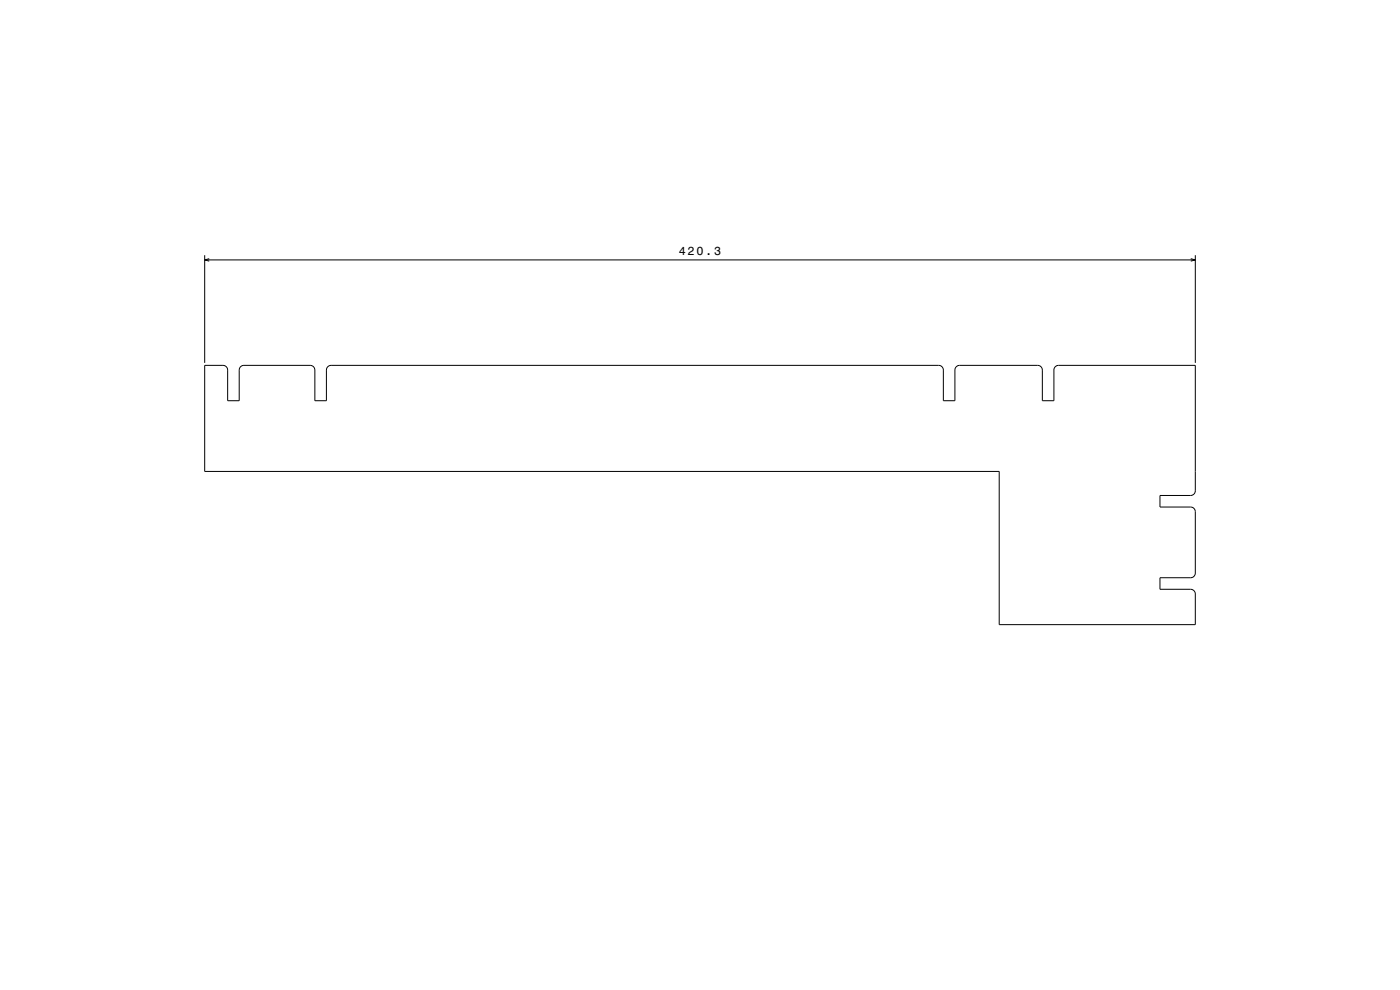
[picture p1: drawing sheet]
<svg xmlns="http://www.w3.org/2000/svg" width="594mm" height="420mm" viewBox="0 0 594 420" stroke-linecap="round" stroke-linejoin="round" font-family="sans-serif">
<defs><g id="words">
<text font-size="5" x="288" y="108.3">420.3</text>
</g></defs>
<path d="M86.8 108.3v45.7M86.8 110.3h420.4M88.8 109.7l-2 .6 2 .5M505.2 109.7l2 .6-2 .5M507.2 108.3v45.7M86.8 155h7.9l1.5 .8 .4 1.2v13h4.9v-13.1l.6-1.4 1.4-.5 29 .2 .7 .6 .4 1v13.2h4.9v-13.4l.6-1.1 1.4-.5h257.9l1.3 .6 .5 1.2 .1 13.2h4.9v-13.1l.4-1.2 1.3-.7 34 .1 1 .7 .3 1 .1 13.2h4.9v-13.1l.4-1.2 1.1-.6 58.5-.1-.1 53.6-.6 1.1-1.1 .5h-13.2v4.9h13.1l1.1 .5 .7 1-.1 27.4-.7 .7-.9 .4h-13.2v4.9h13l1.4 .6 .6 1.4v13h-83.2v-65h-337.2z" fill="none" stroke="#000" stroke-width=".42"/>
<use href="#words"/>
</svg>
